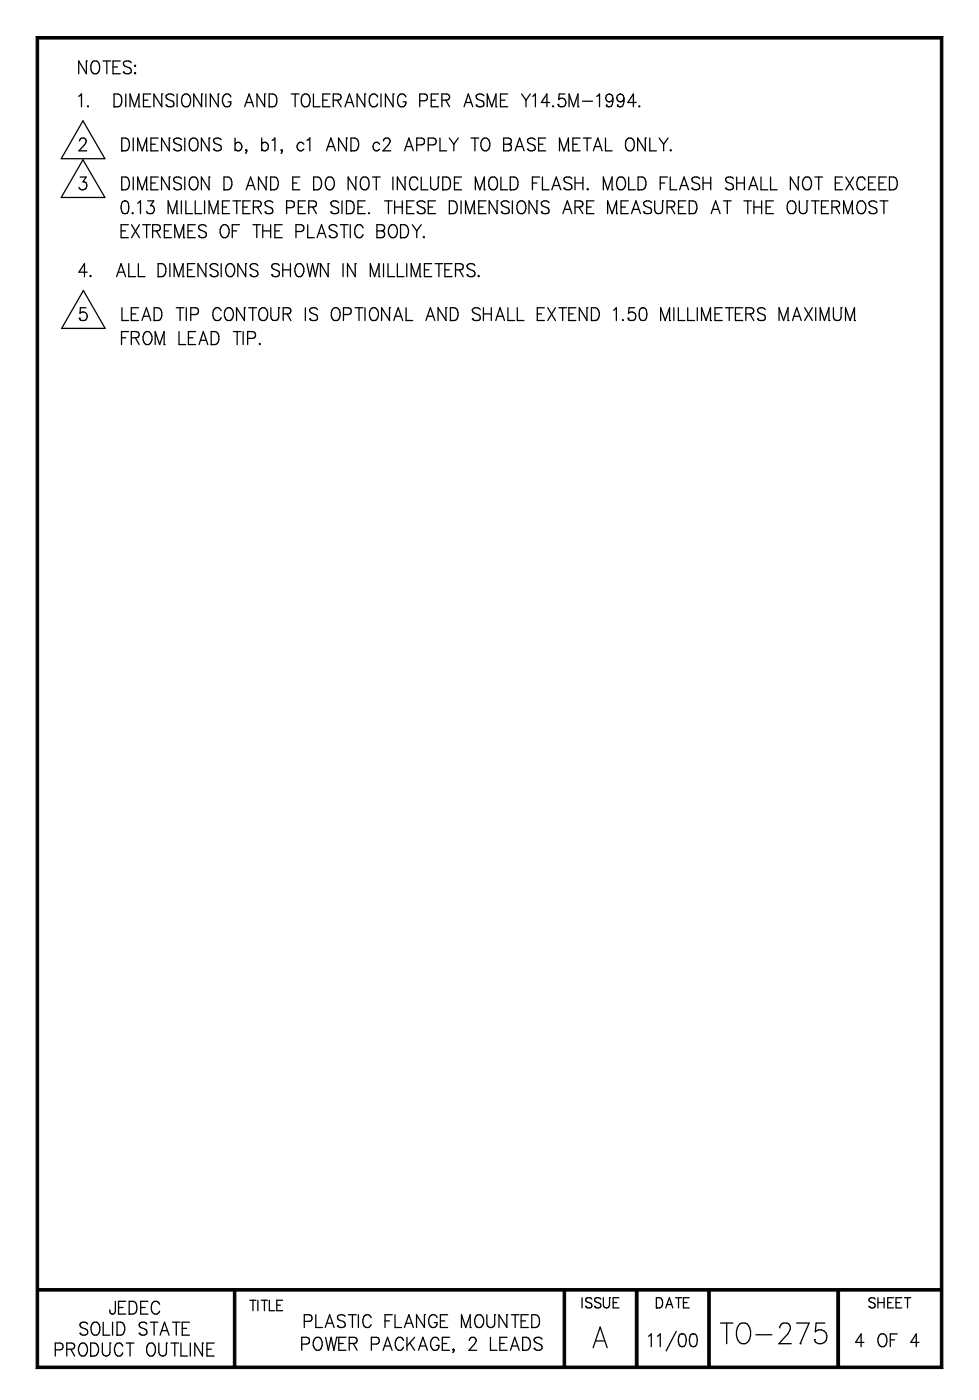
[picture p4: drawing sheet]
<svg xmlns="http://www.w3.org/2000/svg" width="195mm" height="278mm" viewBox="0 0 195 278" stroke-linecap="round" stroke-linejoin="round" font-family="sans-serif">
<g fill="none" stroke="#000" stroke-width=".25">
<path d="M15.6 19.2l.6-.5v2.5M17.2 12.1h.1M17.2 12.1v2.6l-1.6-2.6v2.6M18.5 12.2l.7-.1a1.55 1.55 0 0 1 0 2.6 1.11 1.11 0 0 1-1.1-1.6zM20.5 12.1h1.5M21.2 12.1v2.6M22.5 13.3h.8M22.7 18.7a1.35 1.35 0 0 1 1.4 .6 1.35 1.35 0 0 1-.1 1.6l-.2 .2-1.1 .1zM23.9 12.1h-1.4v2.6h1.4M24.5 14.3h.1M25 18.7v2.5M26.1 12.5a.87 .87 0 0 0-.9-.4 .87 .87 0 0 0-.7 .6l.2 .4 .3 .1a1.16 1.16 0 0 1 1.1 .7v.4a1.02 1.02 0 0 1-1.6 0"/>
<path d="M26.7 13.1l.2-.1v.1v.1zM26.9 14.4v.3l-.2-.2zM28.5 19.9h.9M30 18.7h-1.5v2.5h1.5M32.2 18.7h.1M32.2 18.7v2.5l-1.6-2.5v2.5M34.6 19a.87 .87 0 0 0-.9-.3 .87 .87 0 0 0-.7 .6 1.45 1.45 0 0 0 1.4 .8 .63 .63 0 0 1 .1 .7 .63 .63 0 0 1-.5 .4l-.7-.1-.3-.2M35.2 18.7v2.5M36.3 19a.81 .81 0 0 1 1.4 0 1.6 1.6 0 0 1-.5 2.2h-.4a1.22 1.22 0 0 1-.7-1.5zM40.1 18.7h.1M40.1 18.7v2.5l-1.6-2.5v2.5M40.9 18.7v2.5"/>
<path d="M43.4 18.7h.1M43.4 18.7v2.5l-1.6-2.5v2.5M45.9 19.3a.85 .85 0 0 0-1-.6 .85 .85 0 0 0-.7 1 1.1 1.1 0 0 0 .2 1.1 1.1 1.1 0 0 0 1.2 .3l.2-.2 .1-.6h-.6M52.6 18.7h.1M52.6 18.7v2.5l-1.5-2.5v2.5M53.5 18.7a1.35 1.35 0 0 1 1.4 .6 1.35 1.35 0 0 1-.1 1.6l-.2 .2-1.1 .1zM57.9 18.7h1.5M58.7 18.7v2.5M60.1 19a.76 .76 0 0 1 1.3 0 1.6 1.6 0 0 1-.5 2.2 1.11 1.11 0 0 1-1-1.5zM62.3 18.7v2.5h1.3M64.2 19.9h.8M65.6 18.7h-1.4v2.5h1.4"/>
<path d="M66.2 19.9h1a.62 .62 0 0 0 .6-.6 .62 .62 0 0 0-.6-.6h-1v2.5M67 19.9l.8 1.3M72.5 18.7h.1M72.5 18.7v2.5l-1.5-2.5v2.5M75 19.3a.79 .79 0 0 0-.6-.6 .79 .79 0 0 0-.8 .3 1.6 1.6 0 0 0 .5 2.2 .76 .76 0 0 0 .9-.6M75.7 18.7v2.5M78.1 18.7h.1M78.1 18.7v2.5l-1.5-2.5v2.5M80.7 19.3a.85 .85 0 0 0-1-.6 .85 .85 0 0 0-.7 1 1.07 1.07 0 0 0 .2 1.1 1.07 1.07 0 0 0 1.1 .3l.4-.5v-.3h-.6M85.7 19.9h.9M87.1 18.7h-1.4v2.5h1.4M87.8 19.9h1a.62 .62 0 0 0 .6-.6 .62 .62 0 0 0-.6-.6h-1v2.5"/>
<path d="M88.6 19.9l.7 1.3M96.2 19a.84 .84 0 0 0-.9-.3 .84 .84 0 0 0-.7 .6l.2 .4 1.1 .4a.63 .63 0 0 1 .2 .7 .63 .63 0 0 1-.5 .4l-.8-.1-.2-.2M99.5 19.9h.9M100.9 18.7h-1.4v2.5h1.4M103.7 18.7l.8 1.2M104.5 19.9v1.3M105.4 18.7l-.9 1.2M105.9 19.2l.5-.5v2.5M112.2 18.7h-1.1l-.1 1.1a.84 .84 0 0 1 1.3 0 .84 .84 0 0 1-.2 1.3 .84 .84 0 0 1-1.2-.3M118.6 19.2l.5-.5v2.5M121.8 19.5l-.1 1.3a.77 .77 0 0 1-1.1 .3l-.1-.2M124 19.5l-.1 1.3a.77 .77 0 0 1-1.1 .3l-.1-.2"/>
<path d="M15.8 28l.2-.4 .7-.1a.64 .64 0 0 1 .3 .9l-1.3 1.6h1.6M15.9 35.2h1.2l-.6 1a.81 .81 0 0 1 .7 1.2 .81 .81 0 0 1-1.4 .1l-.1-.2M16.5 24l4.3 7.6h-8.6zM16.5 31.8l4.3 7.5h-8.6zM17.5 21l-.1 .1h.2M22.7 21.2h.1M24.2 30h.1M24.2 37.7h.1M24.2 27.5l1.1 .1a1.5 1.5 0 0 1-.3 2.4h-.8zM24.2 35.2l1.1 .1a1.53 1.53 0 0 1-.3 2.4h-.8zM24.7 39.9h.1M25.8 21.2v-2.5l.9 2.5 .9-2.5v2.5"/>
<path d="M26.5 27.5v2.5M26.5 35.2v2.5M27.4 30v-2.5l.9 2.5 .8-2.5v2.5M27.4 37.7v-2.5l.9 2.5 .8-2.5v2.5M27.6 21.2h.1M29.1 30h.1M29.1 37.7h.1M29.4 39.9h1.1l-.6 1a.8 .8 0 0 1 .8 .9 .8 .8 0 0 1-1 .7l-.3-.1-.3-.4M30 28.7h.9M30 36.4h.9M31.4 27.5h-1.4v2.5h1.4M31.4 35.2h-1.4v2.5h1.4"/>
<path d="M33 20.9h.1M33.6 27.5h.1M33.6 35.2h.1M33.6 27.5v2.5l-1.5-2.5v2.5M33.6 35.2v2.5l-1.5-2.5v2.5M34.5 29.7h.1M34.5 37.4h.1M36 27.8a.84 .84 0 0 0-.8-.4 .84 .84 0 0 0-.7 .6l.2 .4 1.1 .5a.63 .63 0 0 1 .2 .7 .63 .63 0 0 1-.5 .4h-.4l-.6-.3M36 35.5a.84 .84 0 0 0-.8-.3 .84 .84 0 0 0-.7 .6l.2 .4 .9 .3a.63 .63 0 0 1 .5 .7 .63 .63 0 0 1-.6 .5h-.4l-.6-.3M36 39.9v2.6M36.7 27.5v2.5M36.7 35.2v2.5"/>
<path d="M36.9 39.9v2.6h1.3M38 35.3l.7-.1a1.55 1.55 0 0 1 0 2.5 1.11 1.11 0 0 1-1.1-1.5zM38 27.6l.2-.1a1.11 1.11 0 0 1 1.1 1.5 .88 .88 0 0 1-.8 1 .88 .88 0 0 1-.9-1 1.45 1.45 0 0 1 .4-1.4zM38.8 39.9v2.6h1.3M40.7 39.9v2.6M41.6 27.5h.1M41.6 35.2h.1M41.6 27.5v2.5l-1.6-2.5v2.5M41.6 35.2v2.5l-1.6-2.5v2.5M42.4 29.7h.1M44 27.8a.84 .84 0 0 0-.9-.4 .84 .84 0 0 0-.7 .6l.3 .4 1.1 .5a.63 .63 0 0 1 .1 .7 .63 .63 0 0 1-.5 .4h-.4l-.6-.3M44.5 37.7h.1"/>
<path d="M44.5 35.2l1.1 .1a1.5 1.5 0 0 1-.3 2.4h-.8zM45.6 39.9h-1.4v2.6h1.4M46.3 39.9h1.5M46.7 28.7a.8 .8 0 0 1 1.3-.1 .8 .8 0 0 1-.3 1.3 .69 .69 0 0 1-1-.2M46.7 27.5v2.5M47.1 39.9v2.6M48.6 21.2l.9-2.5 .9 2.5M48.9 29.8l.1 .1-.1 .1zM48.9 37.7l.9-2.5 .9 2.5M49 20.4h1.1M49 29.9l-.2 .6M49.3 36.9h1.1"/>
<path d="M49.7 39.9h-1.4v2.6h1.4M52 28.7a.72 .72 0 0 1 .9-.3 .72 .72 0 0 1 .4 .9 .7 .7 0 0 1-.5 .7 .7 .7 0 0 1-.8-.3M52 27.5v2.5M52.9 35.2h.1M52.9 35.2v2.5l-1.5-2.5v2.5M53.5 21.2h.1M53.8 37.7h.1M53.8 35.2l1.1 .1a1.53 1.53 0 0 1-.4 2.4h-.7zM54.1 27.9l.5-.4v2.5M55.9 29.9h.2l-.1 .1zM56.1 29.9l-.2 .6M58.2 36.4h.8"/>
<path d="M59.6 35.2h-1.4v2.5h1.4M60.4 28.7a.8 .8 0 0 0-1.3-.1 .8 .8 0 0 0 .3 1.3 .69 .69 0 0 0 1-.2M60.7 39.9h-1.4v2.6h1.4M61 27.9l.6-.4v2.5M62.3 37.7h.1M62.3 35.2l1.1 .1a1.5 1.5 0 0 1-.3 2.4h-.8zM64.9 30l.9-2.5 .9 2.5M65.1 35.3a.91 .91 0 0 1 1.3 .9 1.07 1.07 0 0 1-.2 1.1 1.07 1.07 0 0 1-1.1 .3 1.72 1.72 0 0 1 0-2.3zM65.2 29.1h1.1M68 39.9v2.6M68.6 21.2l.8-2.5 .9 2.5M68.9 27.5h.1"/>
<path d="M68.9 27.5v2.5l-1.6-2.5v2.5M68.9 39.9a1.35 1.35 0 0 1 1.4 .7 1.35 1.35 0 0 1-.1 1.5l-.2 .3-1.1 .1zM68.9 20.4h1.1M69.7 30h.1M69.7 27.5l1.1 .1a1.5 1.5 0 0 1-.3 2.4h-.8zM70.7 35.2h.1M70.7 35.2v2.5l-1.5-2.5v2.5M72 35.3l.7-.1a1.55 1.55 0 0 1 0 2.5 1.11 1.11 0 0 1-1.1-1.5zM72.6 39.9h-1.5v2.6h1.5M74 35.2h1.5M74.8 35.2v2.5M75.5 28.7a.72 .72 0 0 0-1-.3 .72 .72 0 0 0-.4 .9 .7 .7 0 0 0 .6 .7 .7 .7 0 0 0 .8-.3"/>
<path d="M76.2 28l.1-.3 .3-.2 .7 .1a.59 .59 0 0 1 .1 .8l-1.3 1.6h1.6M76.4 39.9h1.6M77.2 39.9v2.6M78.1 35.2v2.5M78.4 39.9v2.6M79.9 39.9v2.6M80.4 30l.9-2.5 .8 2.5M80.5 35.2h.1M80.5 35.2v2.5l-1.5-2.5v2.5M80.7 29.1h1.1M82.3 39.9h-1.5v2.6h1.5M82.8 28.8l1.3-.1a.7 .7 0 0 0 .3-.7 .7 .7 0 0 0-.6-.5h-1v2.5"/>
<path d="M83 35.8a.79 .79 0 0 0-.6-.6 .79 .79 0 0 0-.8 .3 1.6 1.6 0 0 0 .5 2.2 .84 .84 0 0 0 .9-.6M83.4 20h1a.69 .69 0 0 0 .6-.6 .69 .69 0 0 0-.6-.7h-1v2.5M83.7 35.2v2.5h1.3M85.1 28.8h1a.69 .69 0 0 0 .6-.7 .69 .69 0 0 0-.6-.6h-1v2.5M85.6 35.2v1.8a.76 .76 0 0 0 .7 .8 .76 .76 0 0 0 .8-.8v-1.8M86.6 39.9h-1.5v2.6h1.5M87.1 35.2h.1M87.4 27.5v2.5h1.4M88 37.7h.1M88 35.2h.8a1.41 1.41 0 0 1 .5 2.2l-.5 .3h-.8zM89.3 27.5l.9 1.2M89.3 39.9a1.38 1.38 0 0 1 1.5 .8 1.38 1.38 0 0 1-.4 1.7l-1.1 .1z"/>
<path d="M90.2 28.7v1.3M90.3 36.4h.9M91.1 27.5l-.9 1.2M91.6 39.9v2.6M91.7 35.2h-1.4v2.5h1.4M92.2 21.2l.9-2.5 .9 2.5M92.5 20.4h1.1M93.6 27.5h1.5M94.4 27.5v2.5M94.5 37.7v-2.5l.9 2.5 .8-2.5v2.5M94.6 20.9h.1M96 27.6a.76 .76 0 0 1 1.1 .2 1.6 1.6 0 0 1-.4 2.2 1.21 1.21 0 0 1-1.1-.7 1.21 1.21 0 0 1 .1-1.3z"/>
<path d="M96.2 37.7h.1M96.6 39.9h-1.5v2.6h1.5M96.8 21.2v-2.5l.9 2.5 .9-2.5v2.5M97.6 35.3l.6-.1a1.55 1.55 0 0 1 0 2.5 1.11 1.11 0 0 1-1.1-1.5zM98.6 21.2h.1M98.8 39.9h.1M98.8 39.9v2.6l-1.6-2.6v2.6M99.5 35.2v2.5h1.4M100.1 27.5l1.3 .1a.63 .63 0 0 1 .2 .6 .63 .63 0 0 1-.5 .5l.3 .1a.67 .67 0 0 1 .2 .7 .67 .67 0 0 1-.5 .5h-1zM100.1 28.7h1M101.4 37.7h.1M101.4 35.2h.8a1.41 1.41 0 0 1 .5 2.2l-.5 .3h-.8z"/>
<path d="M101.8 39.9v2.6M102.4 30l.9-2.5 .9 2.5M102.7 29.1h1.1M104.8 29.7h.1M105.8 36.4h.9M106.4 27.8a.84 .84 0 0 0-.9-.4 .84 .84 0 0 0-.7 .6l.3 .4 .8 .4a.62 .62 0 0 1 .3 1.1 1.01 1.01 0 0 1-1.4-.2M106.7 39.9h.1M106.7 39.9v2.6l-1.6-2.6v2.6M107 28.7h.9M107.3 35.2h-1.5v2.5M107.8 35.2v2.5h1.3M108.4 27.5h-1.4v2.5h1.4"/>
<path d="M109.2 20.4h-1.6l1.1-1.7v2.5M109.7 37.7l.9-2.5 .8 2.5M109.9 21l-.1 .1h.2M110 36.9h1.1M110.9 20.8h.1M111.2 30v-2.5l.9 2.5 .9-2.5v2.5M112.1 37.4h.1M113 30h.1M113.1 21.2v-2.5l.9 2.5 .9-2.5v2.5M113.6 35.5a.87 .87 0 0 0-.8-.3 .87 .87 0 0 0-.7 .6l.2 .4 .2 .1a1.16 1.16 0 0 1 1.1 .7v.4a1.02 1.02 0 0 1-1.5 0M113.9 28.7h.8M114.3 36.4h1.5"/>
<path d="M114.3 35.2v2.5M114.9 21.2h.1M115.3 27.5h-1.4v2.5h1.4M115.8 20.1h2M115.8 35.2v2.5M115.9 27.5h1.6M116.7 27.5v2.5M116.8 37.5l-.1 .1 .1 .1 .1-.1M117.9 30l.9-2.5 .9 2.5M118 39.9h-1.4v2.6h1.4M118.3 29.1h1.1M119.9 37.7v-2.5l.9 2.5 .8-2.5v2.5"/>
<path d="M120.3 27.5v2.5h1.3M120.5 20.9h.1M121.6 37.7h.1M122.7 20.9h.1M123 35.3a.91 .91 0 0 1 1.3 .9 1.07 1.07 0 0 1-.2 1.1 1.07 1.07 0 0 1-1.1 .3 1.72 1.72 0 0 1 0-2.3zM124.7 27.6l.2-.1a1.11 1.11 0 0 1 1.1 1.5 .88 .88 0 0 1-.8 1 .88 .88 0 0 1-.9-1 1.45 1.45 0 0 1 .4-1.4zM124.9 39.9h-1.5v2.6h1.5M124.9 35.2v2.5h1.4M126.4 20.4h-1.6l1.1-1.7v2.5M126.8 37.7h.1M126.8 35.2l1.1 .1a1.5 1.5 0 0 1-.3 2.4h-.8zM127.1 21l-.1 .1h.2"/>
<path d="M128.2 27.5h.1M128.2 27.5v2.5l-1.5-2.5v2.5M129.1 27.5v2.5h1.4M130.1 39.9v1.9a.79 .79 0 0 0 .8 .7 .79 .79 0 0 0 .8-.7v-1.9M131 27.5l.9 1.2M131.2 36.4h.9M131.7 39.9h.1M131.9 28.7v1.3M132.7 35.2h-1.5v2.5M132.8 27.5l-.9 1.2M133.2 35.2v2.5h1.3M133.3 29.8l-.1 .1 .1 .1 .1-.1"/>
<path d="M135.1 37.7l.9-2.5 .8 2.5M135.4 36.9h1.1M136.3 39.9h-1.4v2.6h1.4M137 39.9l1.1 .2a1.72 1.72 0 0 1 0 2.3l-1.1 .1zM137.5 37.4h.1M139 35.5a.84 .84 0 0 0-.8-.3 .84 .84 0 0 0-.7 .6l.2 .4 .9 .3a.63 .63 0 0 1 .4 .7 .63 .63 0 0 1-.5 .5h-.4l-.6-.3M139.7 36.4h1.5M139.7 35.2v2.5M141.2 35.2v2.5M143.8 39.9h1.5M144.2 37.4h.1M144.5 39.9v2.6"/>
<path d="M145.7 35.5a.84 .84 0 0 0-.8-.3 .84 .84 0 0 0-.7 .6l.2 .4 .9 .3a.63 .63 0 0 1 .4 .7 .63 .63 0 0 1-.5 .5h-.4l-.6-.3M146.4 36.4h1.5M146.4 35.2v2.5M147.8 39.9h1.6M147.9 35.2v2.5M148.6 39.9v2.6M148.8 37.7l.9-2.5 .9 2.5M149.2 36.9h1.1M149.8 39.9v2.6M151.2 35.2v2.5h1.4M151.4 39.9v2.6M153.1 35.2v2.5h1.4"/>
<path d="M153.7 39.9h-1.4v2.6h1.4M158.6 35.2h.1M158.6 35.2v2.5l-1.5-2.5v2.5M158.9 39.9v1.9a.76 .76 0 0 0 .7 .7 .76 .76 0 0 0 .8-.7v-1.9M160 35.3a.82 .82 0 0 1 1.1 .2 1.6 1.6 0 0 1-.5 2.2 1.21 1.21 0 0 1-1.1-.6 1.21 1.21 0 0 1 .1-1.3zM160.4 39.9h.1M161.3 39.9h1.5M161.9 35.2h1.6M162 39.9v2.6M162.7 35.2v2.5M164.7 39.9h-1.4v2.6h1.4M166 36.4h.9"/>
<path d="M167.4 35.2h-1.4v2.5h1.4M168.1 35.2l1.5 2.5M169.6 35.2l-1.5 2.5M171.9 35.8a.79 .79 0 0 0-.6-.6 .79 .79 0 0 0-.8 .3 1.6 1.6 0 0 0 .5 2.2 .84 .84 0 0 0 .9-.6M172.6 36.4h.9M174 35.2h-1.4v2.5h1.4M174.7 36.4h.9M174.9 39.9h1.6M175.7 39.9v2.6M176.1 35.2h-1.4v2.5h1.4M176.8 37.7h.1M176.8 35.2l1.1 .1a1.5 1.5 0 0 1-.3 2.4h-.8z"/>
<path d="M16.6 57.8l4.3 7.5h-8.6zM17.3 54.1h-1.6l1.1-1.7v2.6M18 54.8l-.1 .1 .1 .1 .1-.1M23.2 55l.9-2.6 .9 2.6M23.5 54.1h1.1M24.1 45.9h.9M24.4 40.1a.72 .72 0 0 1 1.1 .3 2.76 2.76 0 0 1-.2 2 .77 .77 0 0 1-1.1-.4 2.19 2.19 0 0 1 .2-1.9zM25.5 44.7h-1.4v2.6h1.4M25.6 52.4v2.6h1.3M26.1 44.7l1.6 2.6M26.4 42.3l-.1 .1h.2M27.4 40.4l.5-.5v2.6"/>
<path d="M27.5 52.4v2.6h1.3M27.7 44.7l-1.6 2.6M28.3 44.7h1.6M29.1 44.7v2.6M30.3 45.9l1.3-.1a.63 .63 0 0 0 .2-.7 .63 .63 0 0 0-.5-.4h-1v2.6M31.1 45.9l.8 1.4M31.4 55h.1M31.4 52.4a1.35 1.35 0 0 1 1.5 .7 1.35 1.35 0 0 1-.2 1.5l-.5 .4h-.8zM32.7 45.9h.8M33.4 42.5v-2.6l.9 2.6 .9-2.6v2.6M33.8 52.4v2.6M34.1 44.7h-1.4v2.6h1.4"/>
<path d="M34.6 55v-2.6l.9 2.6 .9-2.6v2.6M34.7 47.3v-2.6l.9 2.6 .9-2.6v2.6M35.2 42.5h.1M36.4 55h.1M36.5 47.3h.1M37.3 53.7h.9M37.4 45.9h.8M38.7 52.4h-1.4v2.6h1.4M38.8 44.7h-1.4v2.6h1.4M39.5 46.9h.1M40.9 52.4h.1M40.9 52.4v2.6l-1.6-2.6v2.6"/>
<path d="M41 45.1a.82 .82 0 0 0-.9-.4 .82 .82 0 0 0-.6 .6l.2 .4 .9 .3a.63 .63 0 0 1 .4 .7 .63 .63 0 0 1-.6 .6l-.7-.2-.2-.2M41.6 42.5v-2.6l.8 2.6 .9-2.6v2.6M41.8 54.6h.1M43.3 42.5h.1M43.3 52.8a.85 .85 0 0 0-.8-.4 .85 .85 0 0 0-.7 .6 1.55 1.55 0 0 0 1.3 .9 .63 .63 0 0 1 0 1 1 1 0 0 1-1.3-.3M44 52.4v2.6M44 45.1a.77 .77 0 0 1 .8-.4 .77 .77 0 0 1 .6 .6 1.54 1.54 0 0 1-.5 2 1.21 1.21 0 0 1-1.1-.7 1.21 1.21 0 0 1 .1-1.3zM44.2 41.2h.9M45.3 52.6a.89 .89 0 0 1 1.3 .8 1.33 1.33 0 0 1-.6 1.6h-.5a1.57 1.57 0 0 1-.2-2.4zM46.2 45.9h.9M47.6 44.7h-1.4v2.6M48.3 41.2h.9"/>
<path d="M48.8 52.4h.1M48.8 52.4v2.6l-1.5-2.6v2.6M49.7 54.6h.1M50.3 44.7h1.5M50.4 41.2h1a.62 .62 0 0 0 .5-.6 .62 .62 0 0 0-.5-.7h-1v2.6M51 44.7v2.6M51.1 41.2l.8 1.3M51.2 52.8a.83 .83 0 0 0-.8-.4 .83 .83 0 0 0-.7 .6l.2 .4 .9 .4a.63 .63 0 0 1 .5 .6 .63 .63 0 0 1-.6 .6l-.8-.1-.2-.3M52.2 45.9h1.6M52.2 44.7v2.6M52.7 42.1h.1M53.8 44.7v2.6"/>
<path d="M54 54.6h.1M54.2 40.3a.84 .84 0 0 0-.8-.4 .84 .84 0 0 0-.7 .6l.2 .4 .9 .4a.65 .65 0 0 1 .2 1.1 1.09 1.09 0 0 1-1.3-.3M54.6 45.9h.9M55.5 52.8a.83 .83 0 0 0-.8-.4 .83 .83 0 0 0-.7 .6l.2 .4 1.1 .5a.63 .63 0 0 1 0 1 .96 .96 0 0 1-1.3-.3M56.1 44.7h-1.5v2.6h1.5M56.2 53.7h1.5M56.2 52.4v2.6M57 41.3l1.3-.1a.7 .7 0 0 0 .2-.8 .7 .7 0 0 0-.6-.5h-.9v2.6M57.7 52.4v2.6M58.8 46h1a.69 .69 0 0 0 .6-.6 .69 .69 0 0 0-.6-.7h-1v2.6M59 52.6l.3-.2a1.24 1.24 0 0 1 1 2 .77 .77 0 0 1-.7 .6 .77 .77 0 0 1-.8-.4 1.76 1.76 0 0 1 .2-2zM59.3 41.2h.8"/>
<path d="M61 52.4l.6 2.6 .5-2.6 .6 2.6 .5-2.6M61.2 44.7v2.6h1.3M61.4 41.2l1.3-.2a.62 .62 0 0 0 .2-.6 .62 .62 0 0 0-.6-.5h-.9v2.6M62.1 41.2l.8 1.3M63 47.3l.9-2.6 .9 2.6M63.2 52.4h.1M63.4 46.4h1.1M65.2 52.4h.1M65.2 52.4v2.6l-1.5-2.6v2.6M65.4 46.9h.1M65.8 42.1h.1M67 45.1a.85 .85 0 0 0-.9-.5 .85 .85 0 0 0-.7 .7l.5 .5a1.36 1.36 0 0 1 1.1 .7v.4a.95 .95 0 0 1-1.6 0"/>
<path d="M67.3 40.3a.84 .84 0 0 0-.9-.4 .84 .84 0 0 0-.6 .6l.2 .4 1.1 .5a.63 .63 0 0 1 .2 .6 .63 .63 0 0 1-.6 .5l-.7-.1-.2-.3M67.6 44.7h1.6M68.2 52.4v2.6M68.4 44.7v2.6M68.9 42.5h.1M69.6 44.7v2.6M70.6 52.4h.1M70.6 52.4v2.6l-1.5-2.6v2.6M71.1 41.2h.9M72.2 45.3a.8 .8 0 0 0-1.3-.5 1.63 1.63 0 0 0 .2 2.5 .84 .84 0 0 0 1.1-.7M73.3 42.3v.1h.2M73.6 55v-2.6l.8 2.6 .9-2.6v2.6"/>
<path d="M74.9 44.7h1a.62 .62 0 0 1 .5 .6 .62 .62 0 0 1-.5 .6 .69 .69 0 0 1 .6 .7 .69 .69 0 0 1-.6 .7h-1zM74.9 45.9h1M75.3 55h.1M76.2 52.4v2.6M77.1 52.4v2.6h1.3M77.4 45.1a.77 .77 0 0 1 .8-.4 .77 .77 0 0 1 .6 .6 1.54 1.54 0 0 1-.5 2 1.21 1.21 0 0 1-1.1-.7 1.21 1.21 0 0 1 .1-1.3zM78.4 41.2h1.5M79 52.4v2.6h1.3M79.6 47.3h.1M79.6 44.7h.8a1.44 1.44 0 0 1 .8 1.3 1.44 1.44 0 0 1-.8 1.3h-.8zM80.8 41.2h.9M80.8 52.4v2.6"/>
<path d="M81.7 55v-2.6l.9 2.6 .9-2.6v2.6M81.9 44.7l.9 1.2M82.8 45.9v1.4M82.9 42.1h.1M83.5 55h.1M83.7 44.7l-.9 1.2M84.3 47l-.2 .1 .2 .2v-.2M84.3 53.7h.9M84.5 40.3a.87 .87 0 0 0-.9-.4 .87 .87 0 0 0-.7 .6 1.45 1.45 0 0 0 1.4 .9 .63 .63 0 0 1 .2 .6 .63 .63 0 0 1-.6 .5l-.7-.1-.3-.3M85.1 41.2h.9M85.8 52.4h-1.5v2.6h1.5M86.5 52.4h1.5"/>
<path d="M87.2 52.4v2.6M88.4 53.7h.9M89.3 42.5h.1M89.9 52.4h-1.5v2.6h1.5M90.5 53.7l1.3-.2a.62 .62 0 0 0 .2-.6 .62 .62 0 0 0-.5-.5h-1v2.6M91.3 53.7l.8 1.3M92.5 42.5v-2.6l.9 2.6 .9-2.6v2.6M92.8 54.6h.1M94.3 42.5h.1M94.4 52.8a.85 .85 0 0 0-.9-.4 .85 .85 0 0 0-.7 .6 1.55 1.55 0 0 0 1.4 .9 .63 .63 0 0 1 0 1 1 1 0 0 1-1.4-.3M95.1 41.2h.9M95.1 54.8l-.1 .1 .1 .1 .2-.1"/>
<path d="M99.6 42.1h.1M101.2 40.3a.87 .87 0 0 0-.9-.4 .87 .87 0 0 0-.7 .6 1.45 1.45 0 0 0 1.4 .9 .63 .63 0 0 1 .2 .6 .63 .63 0 0 1-.6 .5l-.7-.1-.3-.3M102.9 40.3a.81 .81 0 0 1 1.4 0 1.6 1.6 0 0 1-.5 2.2h-.4a1.22 1.22 0 0 1-.7-1.6zM107.6 42.1h.1M109.1 40.3a.84 .84 0 0 0-.8-.4 .84 .84 0 0 0-.7 .6l.2 .4 .9 .4a.65 .65 0 0 1 .2 1.1 1.09 1.09 0 0 1-1.3-.3M111.9 42.5l.9-2.6 .8 2.6M112.2 41.6h1.1M114.3 41.2h1a.62 .62 0 0 0 .6-.6 .62 .62 0 0 0-.6-.7h-1v2.6M115 41.2l.8 1.3M116.6 41.2h.9M120.8 42.5v-2.6l.8 2.6 .9-2.6v2.6M122.5 42.5h.1"/>
<path d="M123.4 41.2h.9M125.5 42.5l.9-2.6 .9 2.6M125.8 41.6h1.1M127.9 42.1h.1M129.5 40.3a.87 .87 0 0 0-.9-.4 .87 .87 0 0 0-.7 .6 1.45 1.45 0 0 0 1.4 .9 .63 .63 0 0 1 .2 .6 .63 .63 0 0 1-.6 .5l-.7-.1-.3-.3M132.6 41.2h.9a.62 .62 0 0 0 .6-.6 .62 .62 0 0 0-.6-.7h-.9v2.6M133.3 41.2l.8 1.3M134.9 41.2h.8M137 42.5h.1M141.3 42.5l.9-2.6 .9 2.6M141.7 41.6h1.1M149.8 41.2h1.6"/>
<path d="M152.3 41.2h.8M156.7 40.3l.4-.4a1.11 1.11 0 0 1 1.1 1.6 .88 .88 0 0 1-.9 1 .88 .88 0 0 1-.9-1v-.6zM163.3 41.2h.8M165.3 41.2l1.3-.2a.62 .62 0 0 0 .2-.6 .62 .62 0 0 0-.5-.5h-1v2.6M166.1 41.2l.8 1.3M167.7 42.5v-2.6l.8 2.6 .9-2.6v2.6M169.4 42.5h.1M170.5 40.3a.87 .87 0 0 1 1-.3 .87 .87 0 0 1 .6 .9 1.1 1.1 0 0 1-.2 1.2 1.1 1.1 0 0 1-1.2 .3 1.84 1.84 0 0 1-.2-2.1zM172.7 42.1h.1M174.3 40.3a.87 .87 0 0 0-.9-.4 .87 .87 0 0 0-.7 .6l.2 .4 1.2 .6 .2 .6a1.02 1.02 0 0 1-1.6 0M15.8 63.3h.1M17.1 61.2h-1.1l-.1 1.1a.86 .86 0 0 1 1.2 0 .86 .86 0 0 1 0 1.2 .86 .86 0 0 1-1.2 0l-.1-.2"/>
<path d="M24.2 67.2h.8M24.2 61.2v2.5h1.3M25.5 65.9h-1.3v2.6M26.1 67.2h1a.62 .62 0 0 0 .6-.7 .62 .62 0 0 0-.6-.6h-1v2.6M26.1 62.4h.9M26.9 67.2l.8 1.3M27.5 61.2h-1.4v2.5h1.4M28.2 63.7l.9-2.5 .9 2.5M28.6 62.9h1.1M28.9 66.1l.2-.2a1.24 1.24 0 0 1 1 2 .77 .77 0 0 1-.8 .6 .77 .77 0 0 1-.7-.6 1.65 1.65 0 0 1 .3-1.8zM30.6 63.7h.1M30.6 61.2a1.35 1.35 0 0 1 1.5 .6 1.35 1.35 0 0 1-.2 1.6l-.2 .2-1.1 .1z"/>
<path d="M30.8 68.5v-2.6l.9 2.6 .9-2.6v2.6M32.6 68.5h.1M35 61.2h1.6M35.6 65.9v2.6h1.3M35.8 61.2v2.5M37 61.2v2.5M37.4 67.2h.9M37.9 62.5h1a.69 .69 0 0 0 .6-.6 .69 .69 0 0 0-.6-.7h-1v2.5M38.9 65.9h-1.5v2.6h1.5M39.6 68.5l.8-2.6 .9 2.6M39.9 67.7h1.1M42 68.5h.1"/>
<path d="M42 65.9h.7a1.44 1.44 0 0 1 .8 1.3 1.44 1.44 0 0 1-.8 1.3h-.7zM44 61.8a.81 .81 0 0 0-1.3-.5 1.59 1.59 0 0 0 .2 2.4l.7-.1 .4-.5M44.8 61.6a.77 .77 0 0 1 .8-.4 .77 .77 0 0 1 .6 .6 1.49 1.49 0 0 1-.5 1.9h-.4a1.56 1.56 0 0 1-.5-2.1zM46.4 65.9h1.5M47.1 65.9v2.6M48.3 65.9v2.6M48.6 61.2h.1M48.6 61.2v2.5l-1.6-2.5v2.5M49.2 67.3h1a.69 .69 0 0 0 .6-.7 .69 .69 0 0 0-.6-.7h-1v2.6M49.4 61.2h1.6M50.2 61.2v2.5M51.6 61.6a.85 .85 0 0 1 1.1-.4 .85 .85 0 0 1 .5 1 1.22 1.22 0 0 1-.7 1.5h-.4a1.56 1.56 0 0 1-.5-2.1z"/>
<path d="M51.6 68.3v.2l.2-.1M53.8 61.2v1.8a.79 .79 0 0 0 .8 .7 .79 .79 0 0 0 .8-.7v-1.8M55.4 61.2h.1M56.3 62.4h1a.62 .62 0 0 0 .5-.6 .62 .62 0 0 0-.5-.6h-1v2.5M57 62.4l.8 1.3M60.7 61.2v2.5M61.5 63.4h.1M63.1 61.6a.85 .85 0 0 0-.9-.4 .85 .85 0 0 0-.7 .6 1.45 1.45 0 0 0 1.4 .8 .63 .63 0 0 1 .2 .7 .63 .63 0 0 1-.6 .4l-.7-.1-.3-.2M66.3 61.3l.2-.1a1.15 1.15 0 0 1 1.1 1.6 .88 .88 0 0 1-.9 1 .88 .88 0 0 1-.9-1 1.45 1.45 0 0 1 .5-1.5zM68.3 62.5l1.3-.1a.7 .7 0 0 0 .2-.7 .7 .7 0 0 0-.6-.5h-.9v2.5M70.5 61.2h1.6M71.4 61.2v2.5"/>
<path d="M72.5 61.2v2.5M73.9 61.3l.2-.1a1.24 1.24 0 0 1 1 1.9 .79 .79 0 0 1-.7 .7 .79 .79 0 0 1-.8-.4 1.76 1.76 0 0 1 .3-2.1zM77.4 61.2h.1M77.4 61.2v2.5l-1.6-2.5v2.5M78.3 63.7l.8-2.5 .9 2.5M78.6 62.9h1.1M80.7 61.2v2.5h1.3M84.6 63.7l.9-2.5 .9 2.5M85 62.9h1.1M88.6 61.2h.1M88.6 61.2v2.5l-1.5-2.5v2.5M89.5 63.7h.1"/>
<path d="M89.5 61.2a1.33 1.33 0 0 1 1.6 .9 1.33 1.33 0 0 1-.8 1.6h-.8zM93.9 63.4h.1M95.4 61.6a.85 .85 0 0 0-.8-.4 .85 .85 0 0 0-.7 .6 1.45 1.45 0 0 0 1.3 .8 .63 .63 0 0 1 .2 .7 .63 .63 0 0 1-.5 .4l-.8-.1-.2-.2M96.1 62.4h1.5M96.1 61.2v2.5M97.6 61.2v2.5M98.5 63.7l.9-2.5 .9 2.5M98.8 62.9h1.1M100.9 61.2v2.5h1.4M102.8 61.2v2.5h1.3M106.8 62.4h.8M108.2 61.2h-1.4v2.5h1.4"/>
<path d="M108.9 61.2l1.5 2.5M110.4 61.2l-1.5 2.5M111.1 61.2h1.5M111.8 61.2v2.5M113.1 62.4h.8M114.4 61.2h-1.3v2.5h1.3M116.6 61.2h.1M116.6 61.2v2.5l-1.5-2.5v2.5M117.5 63.7h.1M117.5 61.2a1.38 1.38 0 0 1 1.6 .8 1.38 1.38 0 0 1-.5 1.6l-1.1 .1zM121.9 61.7l.6-.5v2.5M123.8 63.5v.2l.1-.1"/>
<path d="M124.8 63.3h.1M126.1 61.2h-1.1l-.1 1.1a.86 .86 0 0 1 1.2 0 .86 .86 0 0 1 0 1.2 .86 .86 0 0 1-1.2 0l-.1-.2M127.4 61.3a.72 .72 0 0 1 1.1 .4 2.52 2.52 0 0 1-.3 1.9 .77 .77 0 0 1-1.1-.3 2.4 2.4 0 0 1 .3-2zM127.7 61.2h.1M131.3 63.7v-2.5l.9 2.5 .9-2.5v2.5M133.1 63.7h.1M133.9 61.2v2.5M134.8 61.2v2.5h1.3M136.7 61.2v2.5h1.3M138.6 61.2v2.5M139.4 63.7v-2.5l.9 2.5 .9-2.5v2.5M141.2 63.7h.1"/>
<path d="M142.1 62.4h.9M143.5 61.2h-1.4v2.5h1.4M144.2 61.2h1.5M144.9 61.2v2.5M146.2 62.4h.8M147.6 61.2h-1.4v2.5h1.4M148.2 62.4h1a.62 .62 0 0 0 .6-.6 .62 .62 0 0 0-.6-.6h-1v2.5M149 62.4l.8 1.3M150.6 63.4h.1M152.1 61.6a.83 .83 0 0 0-.9-.4 .83 .83 0 0 0-.6 .6l.2 .4 1.1 .4a.63 .63 0 0 1 .2 .7 .63 .63 0 0 1-.6 .4l-.7-.1-.2-.2M154.8 63.7v-2.5l.9 2.5 .9-2.5v2.5M156.6 63.7h.1"/>
<path d="M157.5 63.7l.8-2.5 .9 2.5M157.8 62.9h1.1M159.9 61.2l1.5 2.5M161.4 61.2l-1.5 2.5M162.1 61.2v2.5M163 63.7v-2.5l.9 2.5 .8-2.5v2.5M164.7 63.7h.1M165.6 61.2v1.8a.76 .76 0 0 0 .8 .7 .76 .76 0 0 0 .8-.7v-1.8M167.2 61.2h.1M168 63.7v-2.5l.9 2.5 .9-2.5v2.5M169.8 63.7h.1M22.9 258.8v1.9l-.1 .4a.56 .56 0 0 1-.9 0l-.1-.6"/>
<path d="M23.6 260h.8M25 258.8h-1.4v2.5h1.4M25.7 258.8a1.35 1.35 0 0 1 1.4 .6 1.35 1.35 0 0 1-.1 1.6l-.6 .3h-.7zM28 260h.9M29.4 258.8h-1.4v2.5h1.4M31.7 259.4a.85 .85 0 0 0-1-.6 .85 .85 0 0 0-.6 .9 1.11 1.11 0 0 0 1.1 1.6l.5-.6M49.6 258.6h1.3M50.3 258.6v2M51.2 258.6v2M51.9 258.6h1.2M52.6 258.6v2M53.5 258.6v2h1.1"/>
<path d="M55 259.5h.7M56.2 258.6h-1.2v2h1.2M115.7 258v2.1M116.4 259.8h.1M117.6 258.3a.67 .67 0 0 0-.6-.3 .67 .67 0 0 0-.6 .5l.2 .3 .9 .4a.51 .51 0 0 1 .1 .5 .51 .51 0 0 1-.4 .4l-.6-.1-.2-.2M118.2 259.8h.1M119.4 258.3a.67 .67 0 0 0-.7-.3 .67 .67 0 0 0-.5 .5l.1 .3 .7 .3a.52 .52 0 0 1 .2 .9 .8 .8 0 0 1-1-.2M119.9 258v1.5a.61 .61 0 0 0 .6 .6 .61 .61 0 0 0 .6-.6v-1.5M121.1 258h.1M121.9 259h.7M123 258h-1.1v2.1h1.1M130.5 258a1.1 1.1 0 0 1 1.2 .7 1.1 1.1 0 0 1-.4 1.3l-.8 .1z"/>
<path d="M132.6 259.4h.9M134.3 258h1.2M134.9 258v2.1M135.8 259h.7M137 258h-1.2v2.1h1.2M172.7 259.8h.1M173.9 258.3a.68 .68 0 0 0-.6-.3 .68 .68 0 0 0-.6 .5l.2 .3 .9 .4a.51 .51 0 0 1 .1 .5 .51 .51 0 0 1-.4 .4l-.6-.1-.2-.2M174.5 258v2.1M174.5 259h1.2M175.7 258v2.1M176.4 259h.7M177.6 258h-1.2v2.1h1.2"/>
<path d="M178.1 259h.7M179.2 258h-1.1v2.1h1.1M179.8 258h1.2M180.4 258v2.1M11 268.4h1a.69 .69 0 0 0 .5-.7 .69 .69 0 0 0-.5-.6h-1v2.5M13.3 268.3h1a.62 .62 0 0 0 .5-.6 .62 .62 0 0 0-.5-.6h-1v2.5M14.1 268.3l.7 1.3M15.9 265.1h.1M16 267.2l.3-.1a1.24 1.24 0 0 1 1 1.9 .77 .77 0 0 1-.8 .7 .77 .77 0 0 1-.8-.7 1.65 1.65 0 0 1 .3-1.8zM17.4 263.3a.83 .83 0 0 0-.8-.4 .83 .83 0 0 0-.7 .6l.2 .4 .9 .4a.63 .63 0 0 1 .4 .6 .63 .63 0 0 1-.5 .6l-.8-.1-.2-.3M18 269.6h.1M18 267.1h.8a1.41 1.41 0 0 1 .8 1.3 1.41 1.41 0 0 1-.8 1.2h-.8z"/>
<path d="M18.5 263l.2-.1a1.15 1.15 0 0 1 1.1 1.6 .88 .88 0 0 1-.8 1 .88 .88 0 0 1-.9-1 1.45 1.45 0 0 1 .4-1.5zM20.3 267.1v1.8a.76 .76 0 0 0 .8 .8 .76 .76 0 0 0 .8-.8v-1.8M20.5 262.9v2.6h1.3M21.9 267.1h.1M22.4 262.9v2.6M23.3 265.5h.1M23.3 262.9h.7a1.44 1.44 0 0 1 .8 1.3 1.44 1.44 0 0 1-.8 1.3h-.7zM24.4 267.7a.77 .77 0 0 0-.8-.7 .77 .77 0 0 0-.7 .7 1.54 1.54 0 0 0 .5 1.9 .82 .82 0 0 0 1-.6M25.1 267.1h1.5M25.7 261.3h.1M25.8 267.1v2.5M27.7 265.1h.1"/>
<path d="M29.2 263.3a.83 .83 0 0 0-.8-.4 .83 .83 0 0 0-.7 .6l.2 .4 .9 .4a.63 .63 0 0 1 .4 .6 .63 .63 0 0 1-.6 .6l-.7-.1-.2-.3M29.6 267.2l.2-.1a1.16 1.16 0 0 1 1.1 1.6 .88 .88 0 0 1-.9 1 .88 .88 0 0 1-.9-1 1.6 1.6 0 0 1 .5-1.5zM29.9 262.9h1.5M30.6 262.9v2.6M31.6 267.1v1.8a.76 .76 0 0 0 .7 .7 .76 .76 0 0 0 .8-.7v-1.8M31.8 265.5l.9-2.6 .9 2.6M32.2 264.6h1.1M33.1 267.1h.1M34 267.1h1.5M34.3 262.9h1.5M34.7 267.1v2.5M35 262.9v2.6"/>
<path d="M36 267.1v2.5h1.3M36.2 264.1h.9M37.7 262.9h-1.5v2.6h1.5M37.8 267.1v2.5M40.2 267.1h.1M40.2 267.1v2.5l-1.5-2.5v2.5M41.1 268.3h.9M42.6 267.1h-1.5v2.5h1.5M60 267.3h.9a.69 .69 0 0 0 .6-.7 .69 .69 0 0 0-.6-.7h-.9v2.6M60.5 262.7h1.3a.7 .7 0 0 0 .2-.8 .7 .7 0 0 0-.6-.5h-.9v2.6M62.7 266a.87 .87 0 0 1 .9 .1 .87 .87 0 0 1 .4 .8 1.16 1.16 0 0 1-1.1 1.6 1.56 1.56 0 0 1-.2-2.5zM62.8 261.4v2.6h1.3"/>
<path d="M64.6 264l.9-2.6 .9 2.6M64.7 265.9l.6 2.6 .5-2.6 .6 2.6 .5-2.6M65 263.1h1.1M66.9 265.9h.1M67.1 263.6h.1M67.3 267.1h.9M68.6 261.8a.84 .84 0 0 0-.8-.4 .84 .84 0 0 0-.7 .6l.2 .4 .9 .3a.63 .63 0 0 1 .4 .7 .63 .63 0 0 1-.5 .6h-.5l-.5-.4M68.8 265.9h-1.5v2.6h1.5M69.2 261.4h1.6M69.4 267.1h1a.62 .62 0 0 0 .6-.6 .62 .62 0 0 0-.6-.6h-1v2.6M70 261.4v2.6M70.2 267.1l.8 1.4"/>
<path d="M71.2 261.4v2.6M73.8 262a.79 .79 0 0 0-.7-.6 .79 .79 0 0 0-.8 .4 1.6 1.6 0 0 0 .5 2.2 .84 .84 0 0 0 1-.6M73.8 267.3h1a.69 .69 0 0 0 .6-.7 .69 .69 0 0 0-.6-.7h-1v2.6M76.1 268.5l.9-2.6 .9 2.6M76.5 267.7h1.1M76.5 262.7h.9M78 261.4h-1.5v2.6M78.5 261.4v2.6h1.3M80.2 266.6a.77 .77 0 0 0-.8-.7 .77 .77 0 0 0-.7 .7 1.54 1.54 0 0 0 .5 1.9 .82 .82 0 0 0 1-.6M80.4 264l.9-2.6 .8 2.6M80.7 263.1h1.1M80.9 265.9v2.6"/>
<path d="M81.4 267l1 1.5M82.4 265.9l-1.5 1.8M83.2 268.5l.9-2.6 .8 2.6M83.5 267.7h1.1M84.3 261.4h.1M84.3 261.4v2.6l-1.5-2.6v2.6M86.8 262a.85 .85 0 0 0-1-.6 .85 .85 0 0 0-.6 1 1.07 1.07 0 0 0 .2 1.2 1.07 1.07 0 0 0 1.2 .2l.2-.2v-.6h-.5M87.2 266.6a.77 .77 0 0 0-.7-.7 .77 .77 0 0 0-.8 .7 1.54 1.54 0 0 0 .6 1.9 .79 .79 0 0 0 .9-1h-.5M87.5 262.7h.9M87.9 267.1h.9M89 261.4h-1.5v2.6h1.5M89.3 265.9h-1.4v2.6h1.4"/>
<path d="M90 268.4l.1-.2 .1 .2-.1 .1zM90.2 268.4v.2l-.2 .4M91.7 264v-2.6l.9 2.6 .9-2.6v2.6M93.3 266.6v-.2a.7 .7 0 0 1 1.1-.4 .57 .57 0 0 1 .1 .9l-1.3 1.6h1.5M93.5 264h.1M94.6 261.8a.87 .87 0 0 1 1-.3 .87 .87 0 0 1 .5 .9 1.07 1.07 0 0 1-.2 1.2 1.07 1.07 0 0 1-1.1 .2 1.76 1.76 0 0 1-.2-2zM96.8 261.4v1.8a.79 .79 0 0 0 .7 .8 .79 .79 0 0 0 .8-.8v-1.8M97.5 265.9v2.6h1.3M98.3 261.4h.1M99.3 267.1h.9M100.7 261.4h.1M100.7 261.4v2.6l-1.5-2.6v2.6"/>
<path d="M100.8 265.9h-1.5v2.6h1.5M101.5 268.5l.8-2.6 .9 2.6M101.6 261.4h1.5M101.7 267.7h1.1M102.4 261.4v2.6M103.6 262.7h.9M103.9 268.5h.1M103.9 265.9h.7a1.44 1.44 0 0 1 .8 1.3 1.44 1.44 0 0 1-.8 1.3h-.7zM105 261.4h-1.4v2.6h1.4M105.7 264h.1M105.7 261.4a1.35 1.35 0 0 1 1.4 .7 1.35 1.35 0 0 1-.1 1.5l-.6 .4h-.7zM106.2 268.1h.1"/>
<path d="M107.7 266.3a.85 .85 0 0 0-.9-.4 .85 .85 0 0 0-.6 .7 1.68 1.68 0 0 0 1.3 .8 .63 .63 0 0 1 0 1 1 1 0 0 1-1.3-.3M117.9 268l1.4-4.1 1.4 4.1M118.4 266.6h1.8M128.9 265.7l.5-.5v2.6M130.5 260.1h.1M130.7 265.7l.5-.5v2.6M132.3 260.1l.7-2.1 .7 2.1M134.4 264.7l-2 3.9M135.1 265.3a.77 .77 0 0 1 1.1 .4 2.19 2.19 0 0 1-.2 2 .72 .72 0 0 1-1.1-.4 2.29 2.29 0 0 1 .2-2zM135.5 265.2h.1M137.4 265.3a.77 .77 0 0 1 1.1 .4 2.19 2.19 0 0 1-.3 2 .72 .72 0 0 1-1.1-.4 2.29 2.29 0 0 1 .3-2zM137.7 265.2h.1"/>
<path d="M143.2 263.1h2.4M144.4 263.1v4.1M147 263.2a1.26 1.26 0 0 1 2 .9 2.41 2.41 0 0 1-.9 3.1 1.48 1.48 0 0 1-1.7-1.6 2.8 2.8 0 0 1 .6-2.4zM150.2 265.4h3.2M155 264.1a1.1 1.1 0 0 1 .7-1h.7a1.03 1.03 0 0 1 .5 1.5l-.3 .6-1.8 2h2.4M158.3 263.1h2.5l-1.8 4.1M159 267.2h.1M161.9 266.4h.1M163.9 263.1h-1.7l-.2 1.7a1.36 1.36 0 0 1 1.9 .1 1.36 1.36 0 0 1 0 1.9 1.36 1.36 0 0 1-1.9 0l-.1-.4M171.7 266.9h-1.7l1.1-1.7v2.6M174.9 265.3a.82 .82 0 0 1 1.1 .3 1.6 1.6 0 0 1-.4 2.2 1.21 1.21 0 0 1-1.1-.7 1.21 1.21 0 0 1 .1-1.3zM176.9 266.4h.9"/>
<path d="M178.3 265.2h-1.4v2.6M182.6 266.9h-1.6l1.1-1.7v2.6"/>
<circle cx="121.1" cy="19.5" r=".75"/>
<circle cx="123.3" cy="19.5" r=".75"/>
</g>
<g fill="#000" stroke="#000" stroke-width=".2">
<path d="M7.2 7.3h180.2l-.5 .5h-179.2z" fill-rule="evenodd"/>
<path d="M186.9 7.8l.5-.5v264.8l-.5-.5z" fill-rule="evenodd"/>
<path d="M7.4 256.2h179.7v.5h-179.7z" fill-rule="evenodd"/>
<path d="M46.4 256.5h.5v15.4h-.5z" fill-rule="evenodd"/>
<path d="M111.9 256.5h.5v15.4h-.5z" fill-rule="evenodd"/>
<path d="M126.3 256.5h.5v15.4h-.5z" fill-rule="evenodd"/>
<path d="M140.7 256.5h.5v15.4h-.5z" fill-rule="evenodd"/>
<path d="M166.3 256.5h.6v15.4h-.6z" fill-rule="evenodd"/>
<path d="M7.2 7.3l.5 .5v263.8l-.5 .5z" fill-rule="evenodd"/>
<path d="M7.2 272.1l.5-.5h179.2l.5 .5z" fill-rule="evenodd"/>
</g>
</svg>
